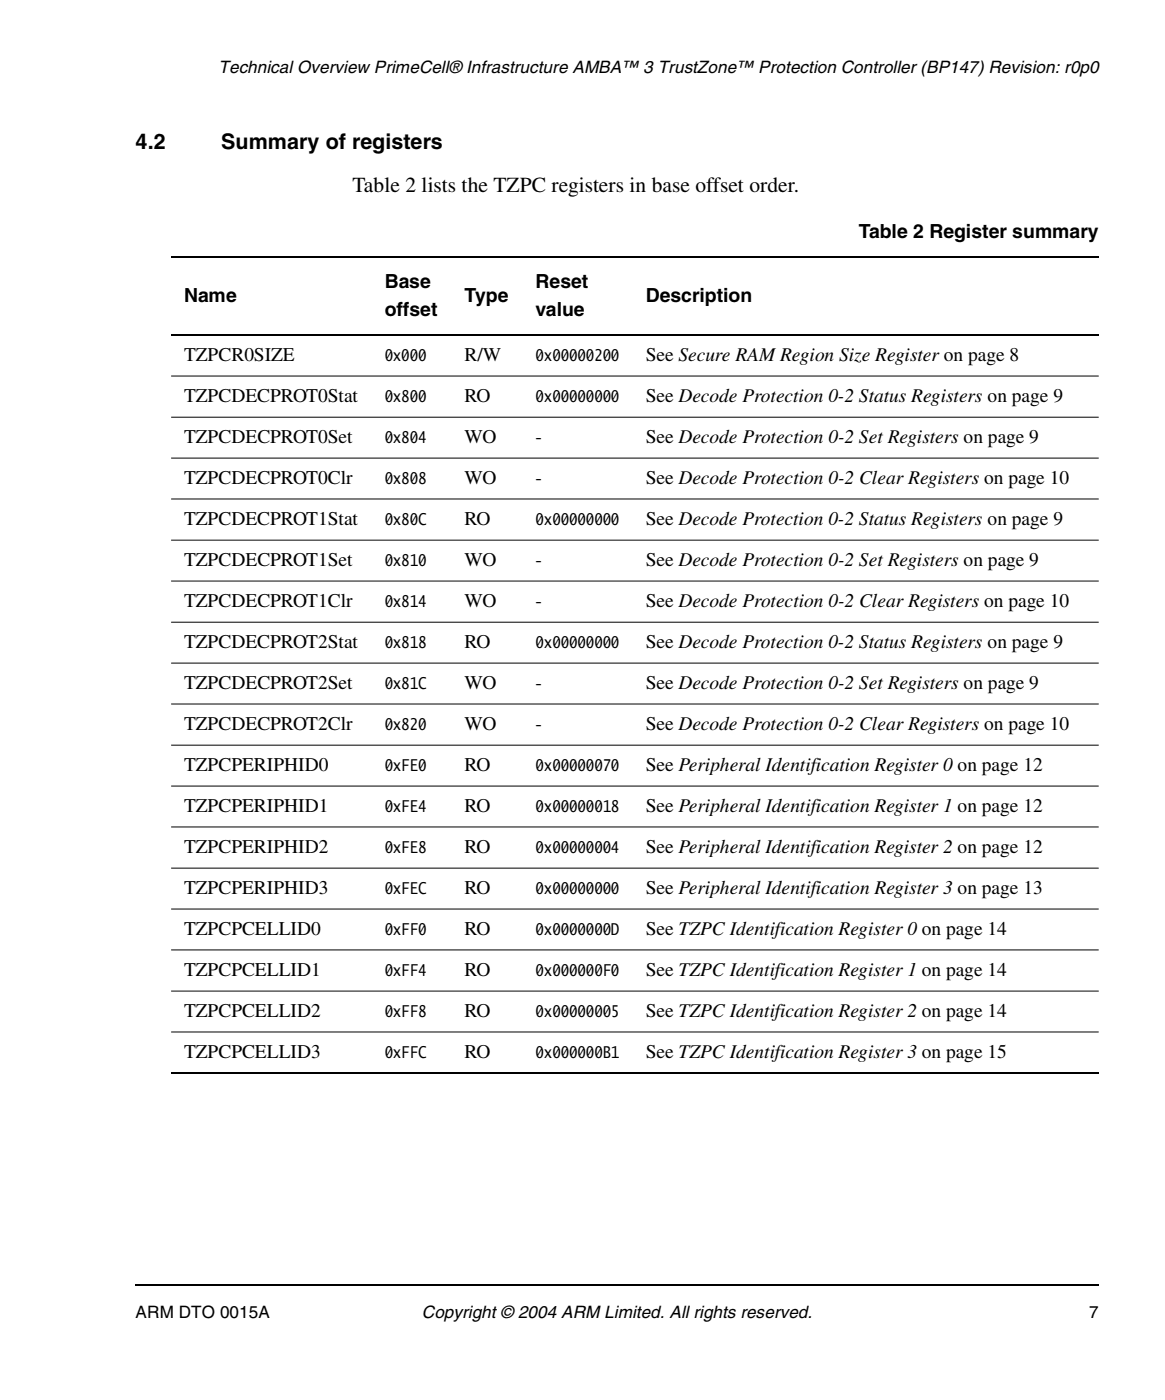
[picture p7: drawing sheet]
<svg xmlns="http://www.w3.org/2000/svg" width="190mm" height="229mm" viewBox="0 0 190 229" stroke-linecap="round" stroke-linejoin="round" font-family="sans-serif">
<defs><g id="words">
<g font-size="3.5">
<text x="22.2" y="24.4">4.2</text>
<text x="36.2" y="24.4">Summary of registers</text>
<text x="57.7" y="31.4">Table 2 lists the TZPC registers in base offset order.</text>
</g>
<g font-size="3.2">
<text x="140.5" y="38.9">Table 2 Register summary</text>
<text x="62.9" y="47.1">Base</text>
<text x="87.6" y="47.1">Reset</text>
<text x="30.1" y="49.3">Name</text>
<text x="62.9" y="51.6">offset</text>
<text x="75.9" y="49.3">Type</text>
<text x="87.6" y="51.6">value</text>
<text x="105.6" y="49.3">Description</text>
<text x="30.1" y="59">TZPCR0SIZE</text>
<text x="75.9" y="59">R/W</text>
<text x="105.6" y="59">See Secure RAM Region Size Register on page 8</text>
<text x="30.1" y="65.7">TZPCDECPROT0Stat</text>
<text x="75.9" y="65.7">RO</text>
<text x="105.6" y="65.7">See Decode Protection 0-2 Status Registers on page 9</text>
<text x="30.1" y="72.5">TZPCDECPROT0Set</text>
<text x="75.9" y="72.5">WO</text>
<text x="87.6" y="72.5">-</text>
<text x="105.6" y="72.5">See Decode Protection 0-2 Set Registers on page 9</text>
<text x="30.1" y="79.1">TZPCDECPROT0Clr</text>
<text x="75.9" y="79.1">WO</text>
<text x="87.6" y="79.1">-</text>
<text x="105.6" y="79.1">See Decode Protection 0-2 Clear Registers on page 10</text>
<text x="30.1" y="85.8">TZPCDECPROT1Stat</text>
<text x="75.9" y="85.8">RO</text>
<text x="105.6" y="85.8">See Decode Protection 0-2 Status Registers on page 9</text>
<text x="30.1" y="92.6">TZPCDECPROT1Set</text>
<text x="75.9" y="92.6">WO</text>
<text x="87.6" y="92.6">-</text>
<text x="105.6" y="92.6">See Decode Protection 0-2 Set Registers on page 9</text>
<text x="30.1" y="99.3">TZPCDECPROT1Clr</text>
<text x="75.9" y="99.3">WO</text>
<text x="87.6" y="99.3">-</text>
<text x="105.6" y="99.3">See Decode Protection 0-2 Clear Registers on page 10</text>
<text x="30.1" y="106">TZPCDECPROT2Stat</text>
<text x="75.9" y="106">RO</text>
<text x="105.6" y="106">See Decode Protection 0-2 Status Registers on page 9</text>
<text x="30.1" y="112.7">TZPCDECPROT2Set</text>
<text x="75.9" y="112.7">WO</text>
<text x="87.6" y="112.7">-</text>
<text x="105.6" y="112.7">See Decode Protection 0-2 Set Registers on page 9</text>
<text x="30.1" y="119.4">TZPCDECPROT2Clr</text>
<text x="75.9" y="119.4">WO</text>
<text x="87.6" y="119.4">-</text>
<text x="105.6" y="119.4">See Decode Protection 0-2 Clear Registers on page 10</text>
<text x="30.1" y="126.1">TZPCPERIPHID0</text>
<text x="75.9" y="126.1">RO</text>
<text x="105.6" y="126.1">See Peripheral Identification Register 0 on page 12</text>
<text x="30.1" y="132.8">TZPCPERIPHID1</text>
<text x="75.9" y="132.8">RO</text>
<text x="105.6" y="132.8">See Peripheral Identification Register 1 on page 12</text>
<text x="30.1" y="139.5">TZPCPERIPHID2</text>
<text x="75.9" y="139.5">RO</text>
<text x="105.6" y="139.5">See Peripheral Identification Register 2 on page 12</text>
<text x="30.1" y="146.2">TZPCPERIPHID3</text>
<text x="75.9" y="146.2">RO</text>
<text x="105.6" y="146.2">See Peripheral Identification Register 3 on page 13</text>
<text x="30.1" y="152.9">TZPCPCELLID0</text>
<text x="75.9" y="152.9">RO</text>
<text x="105.6" y="152.9">See TZPC Identification Register 0 on page 14</text>
<text x="30.1" y="159.6">TZPCPCELLID1</text>
<text x="75.9" y="159.6">RO</text>
<text x="105.6" y="159.6">See TZPC Identification Register 1 on page 14</text>
<text x="30.1" y="166.3">TZPCPCELLID2</text>
<text x="75.9" y="166.3">RO</text>
<text x="105.6" y="166.3">See TZPC Identification Register 2 on page 14</text>
<text x="30.1" y="173">TZPCPCELLID3</text>
<text x="75.9" y="173">RO</text>
<text x="105.6" y="173">See TZPC Identification Register 3 on page 15</text>
</g>
<g font-size="2.8">
<text x="35.7" y="11.9">Technical Overview PrimeCell® Infrastructure AMBA™ 3 TrustZone™ Protection Controller (BP147) Revision: r0p0</text>
<text x="22.2" y="215.5">ARM DTO 0015A</text>
<text x="69" y="215.5">Copyright ©2004 ARM Limited. All rights reserved.</text>
<text x="178.1" y="215.5">7</text>
</g>
<g font-size="2.7">
<text x="62.9" y="59">0x000</text>
<text x="87.6" y="59">0x00000200</text>
<text x="62.9" y="65.7">0x800</text>
<text x="87.6" y="65.7">0x00000000</text>
<text x="62.9" y="72.5">0x804</text>
<text x="62.9" y="79.1">0x808</text>
<text x="62.9" y="85.8">0x80C</text>
<text x="87.6" y="85.8">0x00000000</text>
<text x="62.9" y="92.6">0x810</text>
<text x="62.9" y="99.3">0x814</text>
<text x="62.9" y="106">0x818</text>
<text x="87.6" y="106">0x00000000</text>
<text x="62.9" y="112.7">0x81C</text>
<text x="62.9" y="119.4">0x820</text>
<text x="62.9" y="126.1">0xFE0</text>
<text x="87.6" y="126.1">0x00000070</text>
<text x="62.9" y="132.8">0xFE4</text>
<text x="87.6" y="132.8">0x00000018</text>
<text x="62.9" y="139.5">0xFE8</text>
<text x="87.6" y="139.5">0x00000004</text>
<text x="62.9" y="146.2">0xFEC</text>
<text x="87.6" y="146.2">0x00000000</text>
<text x="62.9" y="152.9">0xFF0</text>
<text x="87.6" y="152.9">0x0000000D</text>
<text x="62.9" y="159.6">0xFF4</text>
<text x="87.6" y="159.6">0x000000F0</text>
<text x="62.9" y="166.3">0xFF8</text>
<text x="87.6" y="166.3">0x00000005</text>
<text x="62.9" y="173">0xFFC</text>
<text x="87.6" y="173">0x000000B1</text>
</g>
</g></defs>
<path d="M22.1 210l.1 .2zM179.7 210v.2z" fill="#000"/>
<path d="M28 42.1h151.7M28 54.8h151.7M28 175.5h151.7M22.2 210.1h157.5" fill="none" stroke="#000" stroke-width=".17"/>
<g fill="none" stroke="#000" stroke-width=".16">
<path d="M28 61.5h151.7M28 68.2h151.7M28 74.9h151.7M28 81.6h151.7M28 88.3h151.7M28 95h151.7M28 101.8h151.7M28 108.4h151.7M28 115.1h151.7M28 121.9h151.7M28 128.6h151.7M28 135.2h151.7"/>
<path d="M28 142h151.7M28 148.7h151.7M28 155.3h151.7M28 162.1h151.7M28 168.8h151.7"/>
</g>
<use href="#words"/>
</svg>
